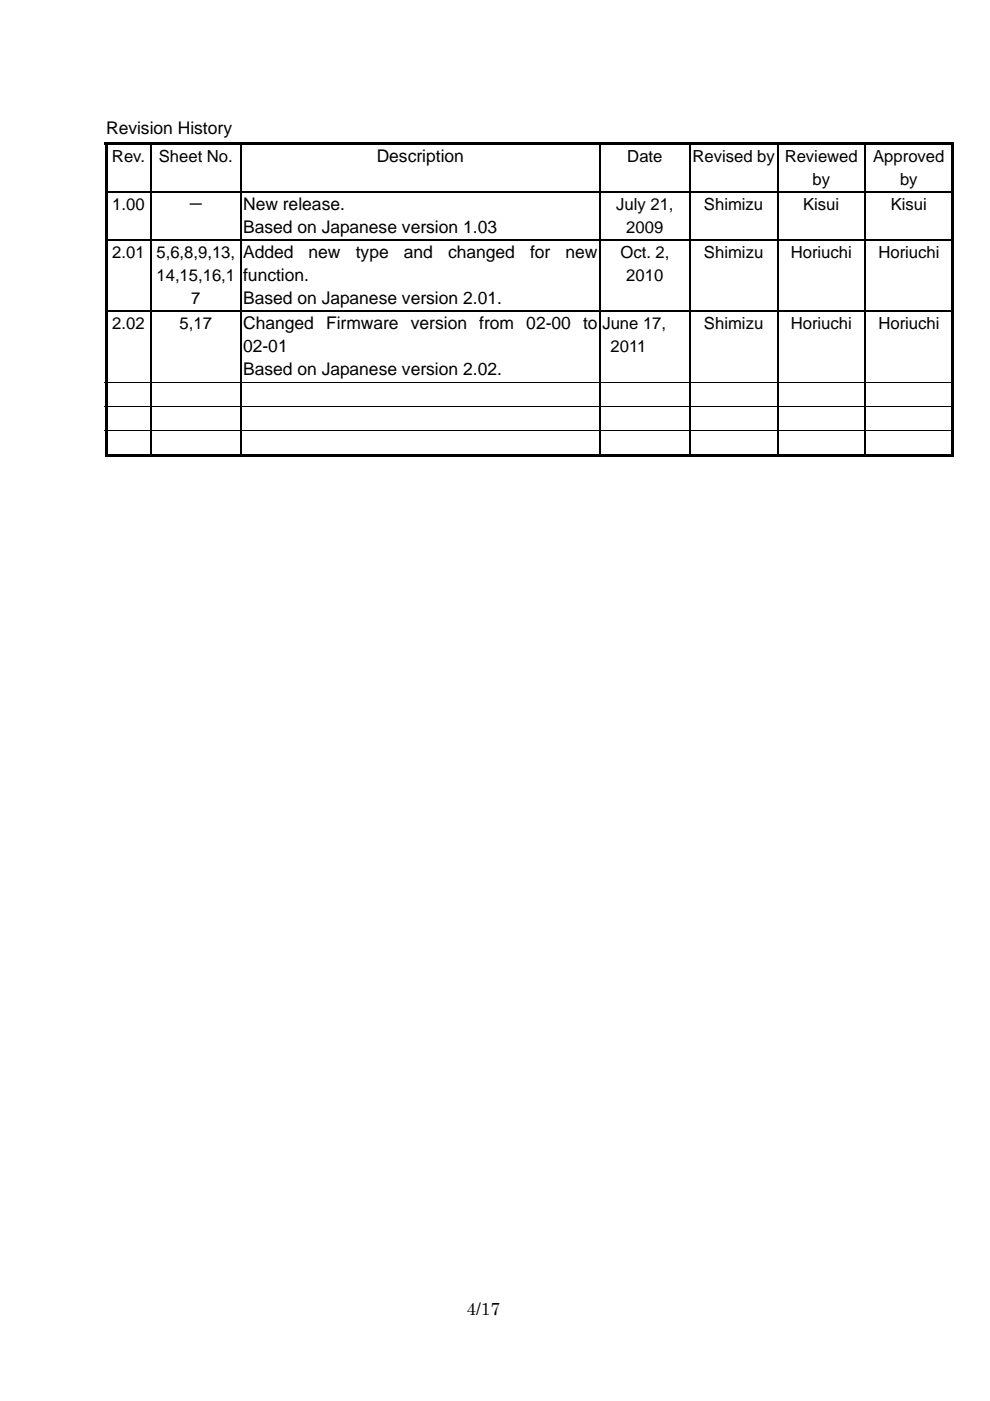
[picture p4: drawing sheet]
<svg xmlns="http://www.w3.org/2000/svg" width="210mm" height="297mm" viewBox="0 0 210 297" stroke-linecap="round" stroke-linejoin="round" font-family="sans-serif">
<defs><g id="words">
<g font-size="3.7">
<text x="22.5" y="28.4">Revision History</text>
<text x="79.9" y="34.3">Description</text>
<text x="51.6" y="44.5">New release.</text>
<text x="51.6" y="49.4">Based on Japanese version 1.03</text>
<text x="51.6" y="54.6">Added</text>
<text x="51.6" y="59.6">function.</text>
<text x="65.5" y="54.6">new</text>
<text x="75.5" y="54.6">type</text>
<text x="85.7" y="54.6">and</text>
<text x="95" y="54.6">changed</text>
<text x="112.4" y="54.6">for</text>
<text x="120" y="54.6">new</text>
<text x="51.6" y="64.5">Based on Japanese version 2.01.</text>
<text x="51.6" y="69.7">Changed Firmware version from 02-00 to</text>
<text x="51.6" y="74.6">02-01</text>
<text x="51.6" y="79.6">Based on Japanese version 2.02.</text>
<text x="98.9" y="278.7">4/17</text>
</g>
<g font-size="3.5">
<text x="23.7" y="34.3">Rev.</text>
<text x="33.7" y="34.3">Sheet No.</text>
<text x="133.1" y="34.3">Date</text>
<text x="146.9" y="34.3">Revised by</text>
<text x="166.4" y="34.3">Reviewed</text>
<text x="185.2" y="34.3">Approved</text>
<text x="172.3" y="39.3">by</text>
<text x="190.9" y="39.3">by</text>
<text x="23.8" y="44.5">1.00</text>
<text x="39.8" y="44.5">－</text>
<text x="130.7" y="44.5">July 21,</text>
<text x="149.3" y="44.5">Shimizu</text>
<text x="170.3" y="44.5">Kisui</text>
<text x="188.9" y="44.5">Kisui</text>
<text x="132.8" y="49.4">2009</text>
<text x="23.8" y="54.6">2.01</text>
<text x="33.2" y="54.6">5,6,8,9,13,</text>
<text x="33.2" y="59.6">14,15,16,1</text>
<text x="131.6" y="54.6">Oct. 2,</text>
<text x="132.8" y="59.6">2010</text>
<text x="149.3" y="54.6">Shimizu</text>
<text x="167.7" y="54.6">Horiuchi</text>
<text x="186.3" y="54.6">Horiuchi</text>
<text x="40.6" y="64.5">7</text>
<text x="23.8" y="69.7">2.02</text>
<text x="38.1" y="69.7">5,17</text>
<text x="127.8" y="69.7">June 17,</text>
<text x="149.3" y="69.7">Shimizu</text>
<text x="167.7" y="69.7">Horiuchi</text>
<text x="186.3" y="69.7">Horiuchi</text>
<text x="129.5" y="74.6">2011</text>
</g>
</g></defs>
<g fill="#000">
<path d="M22.2 30.2h.6v.5h-.6zM22.2 30.2h180.1v.5h-180.1zM201.8 30.2h.5v.5h-.5zM22.2 30.7h.6v9.9h-.6zM22.2 40.6h.6v.3h-.6zM22.2 40.9h.6v9.9h-.6zM22.2 50.8h.6v.2h-.6zM31.9 40.6h.3v.3h-.3zM31.9 50.8h.3v.2h-.3zM50.9 40.6h.3v.3h-.3zM50.9 50.8h.3v.2h-.3zM127.1 40.6h.3v.3h-.3z"/>
<path d="M127.1 50.8h.3v.2h-.3zM146.2 40.6h.3v.3h-.3zM146.2 50.8h.3v.2h-.3zM164.8 40.6h.2v.3h-.2zM164.8 50.8h.2v.2h-.2zM183.3 40.6h.3v.3h-.3zM183.3 50.8h.3v.2h-.3zM201.8 30.7h.5v9.9h-.5zM201.8 40.6h.5v.3h-.5zM201.8 40.9h.5v9.9h-.5zM201.8 50.8h.5v.2h-.5zM22.2 51h.6v14.8h-.6z"/>
<path d="M22.2 65.8h.6v.3h-.6zM31.9 65.8h.3v.3h-.3zM50.9 65.8h.3v.3h-.3zM127.1 65.8h.3v.3h-.3zM146.2 65.8h.3v.3h-.3zM164.8 65.8h.2v.3h-.2zM183.3 65.8h.3v.3h-.3zM201.8 51h.5v14.8h-.5zM201.8 65.8h.5v.3h-.5zM22.2 66.1h.6v14.8h-.6zM22.2 81.1h.6v4.9h-.6zM22.2 86.2h.6v5h-.6z"/>
<path d="M22.2 91.3h.6v5.5h-.6zM22.2 96.3h9.7v.5h-9.7zM31.9 96.3h19v.5h-19zM50.9 96.3h76.2v.5h-76.2zM127.1 96.3h19.1v.5h-19.1zM146.2 96.3h18.6v.5h-18.6zM164.8 96.3h18.5v.5h-18.5zM183.3 96.3h18.5v.5h-18.5zM201.8 66.1h.5v14.8h-.5zM201.8 81.1h.5v4.9h-.5zM201.8 86.2h.5v5h-.5zM201.8 91.3h.5v5.5h-.5z"/>
<path d="M201.8 96.3h.5v.5h-.5z"/>
</g>
<g fill="none" stroke="#000" stroke-width=".25">
<path d="M32 30.7v9.9M51.1 30.7v9.9M127.3 30.7v9.9M146.3 30.7v9.9M164.9 30.7v9.9M183.5 30.7v9.9M22.8 40.7h9.1M22.8 50.9h9.1M32 40.9v9.9M32 51v14.8M32.2 40.7h18.7M32.2 50.9h18.7"/>
<path d="M51.1 40.9v9.9M51.1 51v14.8M51.2 40.7h75.9M51.2 50.9h75.9M127.3 40.9v9.9M127.3 51v14.8M127.4 40.7h18.8M127.4 50.9h18.8M146.3 40.9v9.9M146.3 51v14.8M146.5 40.7h18.3M146.5 50.9h18.3"/>
<path d="M164.9 40.9v9.9M164.9 51v14.8M165 40.7h18.3M165 50.9h18.3M183.5 40.9v9.9M183.5 51v14.8M183.6 40.7h18.2M183.6 50.9h18.2M22.8 66h9.1M32 66.1v14.8M32.2 66h18.7M51.1 66.1v14.8"/>
<path d="M51.2 66h75.9M127.3 66.1v14.8M127.4 66h18.8M146.3 66.1v14.8M146.5 66h18.3M164.9 66.1v14.8M165 66h18.3M183.5 66.1v14.8M183.6 66h18.2M32 81.1v4.9M32 86.2v5M32 91.3v5"/>
<path d="M51.1 81.1v4.9M51.1 86.2v5M51.1 91.3v5M127.3 81.1v4.9M127.3 86.2v5M127.3 91.3v5M146.3 81.1v4.9M146.3 86.2v5M146.3 91.3v5M164.9 81.1v4.9M164.9 86.2v5M164.9 91.3v5"/>
<path d="M183.5 81.1v4.9M183.5 86.2v5M183.5 91.3v5"/>
</g>
<path d="M22.2 81h180.1M22.2 86.1h180.1M22.2 91.2h180.1" fill="none" stroke="#000" stroke-width=".21"/>
<use href="#words"/>
</svg>
